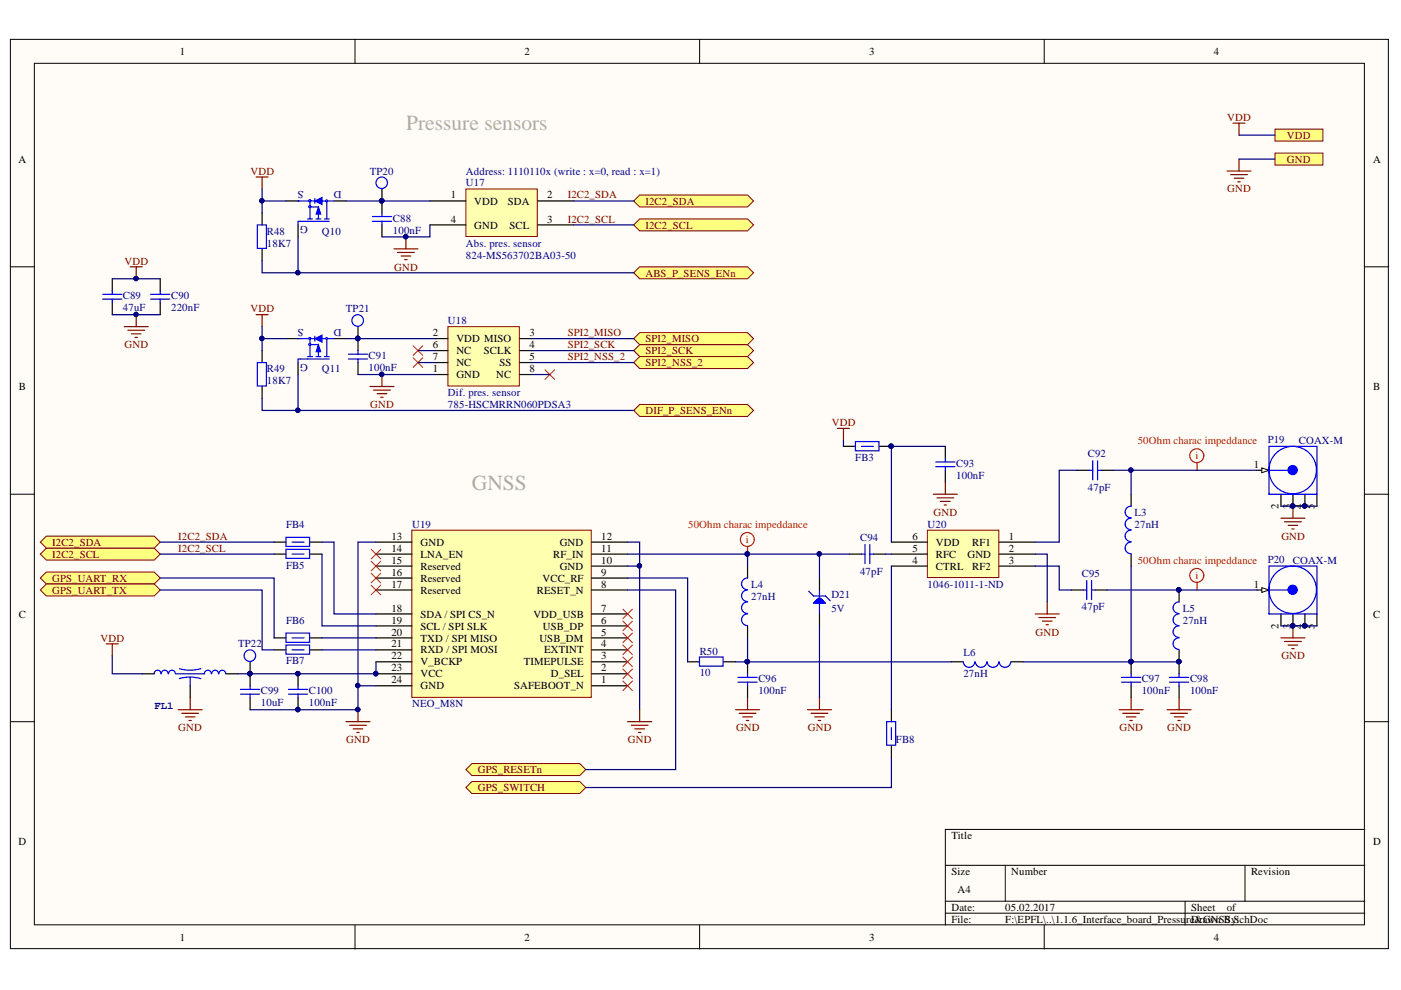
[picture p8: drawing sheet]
<svg xmlns="http://www.w3.org/2000/svg" width="297mm" height="210mm" viewBox="0 0 297 210" stroke-linecap="round" stroke-linejoin="round" font-family="sans-serif">
<defs><g id="words">
<g font-size="4.6" fill="#acb1a2">
<text x="86.1" y="27.6">Pressure sensors</text>
<text x="100.1" y="103.8">GNSS</text>
</g>
<g font-size="2.3">
<text x="38.1" y="11.7">1</text>
<text x="111.2" y="11.7">2</text>
<text x="184.3" y="11.7">3</text>
<text x="257.4" y="11.7">4</text>
<text x="3.9" y="34.5">A</text>
<text x="291.1" y="34.5">A</text>
<text x="95.6" y="42.1">1</text>
<text x="95.6" y="47.2">4</text>
<text x="100.6" y="43.4">VDD</text>
<text x="107.7" y="43.4">SDA</text>
<text x="116" y="42.1">2</text>
<text x="116" y="47.2">3</text>
<text x="100.6" y="48.5">GND</text>
<text x="108" y="48.5">SCL</text>
<text x="91.8" y="71.3">2</text>
<text x="112.2" y="71.3">3</text>
<text x="91.8" y="73.8">6</text>
<text x="91.8" y="76.4">7</text>
<text x="96.8" y="72.6">VDD MISO</text>
<text x="96.8" y="75.1">NC</text>
<text x="96.8" y="77.6">NC</text>
<text x="102.6" y="75.1">SCLK</text>
<text x="105.9" y="77.6">SS</text>
<text x="112.2" y="73.8">4</text>
<text x="112.2" y="76.4">5</text>
<text x="4" y="82.7">B</text>
<text x="91.8" y="78.9">1</text>
<text x="96.8" y="80.2">GND</text>
<text x="105.2" y="80.2">NC</text>
<text x="112.2" y="78.9">8</text>
<text x="291.1" y="82.7">B</text>
<text x="265.8" y="99.2">1</text>
<text x="271.1" y="108" transform="rotate(-90 271.1 108)">2</text>
<text x="273.6" y="108" transform="rotate(-90 273.6 108)">3</text>
<text x="276.2" y="108" transform="rotate(-90 276.2 108)">4</text>
<text x="278.7" y="108" transform="rotate(-90 278.7 108)">5</text>
<text x="83" y="114.5">13</text>
<text x="83" y="117">14</text>
<text x="83" y="119.5">15</text>
<text x="89.1" y="115.7">GND</text>
<text x="89.1" y="118.3">LNA_EN</text>
<text x="117.3" y="118.3">RF_IN</text>
<text x="118.7" y="115.7">GND</text>
<text x="127.5" y="119.5">10</text>
<text x="127.5" y="117">11</text>
<text x="127.5" y="114.5">12</text>
<text x="193.4" y="119.5">4</text>
<text x="193.4" y="117">5</text>
<text x="193.4" y="114.5">6</text>
<text x="198.4" y="118.3">RFC</text>
<text x="198.4" y="115.7">VDD</text>
<text x="205.1" y="118.3">GND</text>
<text x="206.1" y="115.7">RF1</text>
<text x="213.9" y="114.5">1</text>
<text x="213.9" y="117">2</text>
<text x="213.9" y="119.5">3</text>
<text x="83" y="122.1">16</text>
<text x="83" y="124.6">17</text>
<text x="89.1" y="120.8">Reserved</text>
<text x="89.1" y="123.3">Reserved</text>
<text x="89.1" y="125.9">Reserved</text>
<text x="113.8" y="125.9">RESET_N</text>
<text x="115" y="123.3">VCC_RF</text>
<text x="118.7" y="120.8">GND</text>
<text x="127.5" y="124.6">8</text>
<text x="127.5" y="122.1">9</text>
<text x="198.4" y="120.8">CTRL</text>
<text x="206.1" y="120.8">RF2</text>
<text x="265.8" y="124.6">1</text>
<text x="4" y="130.9">C</text>
<text x="83" y="129.7">18</text>
<text x="89.1" y="130.9">SDA / SPI CS_N</text>
<text x="113.1" y="130.9">VDD_USB</text>
<text x="127.5" y="129.7">7</text>
<text x="291.1" y="130.9">C</text>
<text x="83" y="132.2">19</text>
<text x="83" y="134.7">20</text>
<text x="83" y="137.3">21</text>
<text x="89.1" y="133.5">SCL / SPI SLK</text>
<text x="89.1" y="136">TXD / SPI MISO</text>
<text x="114.4" y="136">USB_DM</text>
<text x="115.1" y="133.5">USB_DP</text>
<text x="127.5" y="137.3">4</text>
<text x="127.5" y="134.7">5</text>
<text x="127.5" y="132.2">6</text>
<text x="271.1" y="133.3" transform="rotate(-90 271.1 133.3)">2</text>
<text x="273.6" y="133.3" transform="rotate(-90 273.6 133.3)">3</text>
<text x="276.2" y="133.3" transform="rotate(-90 276.2 133.3)">4</text>
<text x="278.7" y="133.3" transform="rotate(-90 278.7 133.3)">5</text>
<text x="83" y="139.8">22</text>
<text x="83" y="142.4">23</text>
<text x="89.1" y="138.6">RXD / SPI MOSI</text>
<text x="89.1" y="141.1">V_BCKP</text>
<text x="89.1" y="143.6">VCC</text>
<text x="111.1" y="141.1">TIMEPULSE</text>
<text x="115.4" y="138.6">EXTINT</text>
<text x="116.8" y="143.6">D_SEL</text>
<text x="127.5" y="142.4">2</text>
<text x="127.5" y="139.8">3</text>
<text x="83" y="144.9">24</text>
<text x="89.1" y="146.2">GND</text>
<text x="109" y="146.2">SAFEBOOT_N</text>
<text x="127.5" y="144.9">1</text>
<text x="3.9" y="179.2">D</text>
<text x="201.7" y="177.9">Title</text>
<text x="291.1" y="179.2">D</text>
<text x="201.7" y="185.5">Size</text>
<text x="214.4" y="185.5">Number</text>
<text x="265.2" y="185.5">Revision</text>
<text x="203" y="189.3">A4</text>
<text x="201.7" y="193.1">Date:</text>
<text x="201.7" y="195.7">File:</text>
<text x="213.1" y="193.1">05.02.2017</text>
<text x="213.1" y="195.7">F:\EPFL\..\1.1.6_Interface_board_Pressu</text>
<text x="251.5" y="195.7">re&amp;GNSS.SchDoc</text>
<text x="252.6" y="193.1">Sheet</text>
<text x="252.6" y="195.7">Drawn By:</text>
<text x="260.1" y="193.1">of</text>
<text x="38.1" y="199.5">1</text>
<text x="111.2" y="199.5">2</text>
<text x="184.3" y="199.5">3</text>
<text x="257.4" y="199.5">4</text>
</g>
<g font-size="2.3" fill="#800000">
<text x="260.2" y="25.6">VDD</text>
<text x="272.9" y="29.4">VDD</text>
<text x="272.9" y="34.5">GND</text>
<text x="53.1" y="37">VDD</text>
<text x="260.2" y="40.8">GND</text>
<text x="120.4" y="47.2">I2C2_SCL</text>
<text x="120.4" y="42.1">I2C2_SDA</text>
<text x="136.9" y="43.4">I2C2_SDA</text>
<text x="136.9" y="48.5">I2C2_SCL</text>
<text x="26.4" y="56.1">VDD</text>
<text x="83.6" y="57.4">GND</text>
<text x="136.9" y="58.6">ABS_P_SENS_ENn</text>
<text x="53.1" y="66.2">VDD</text>
<text x="120.4" y="71.3">SPI2_MISO</text>
<text x="26.4" y="73.8">GND</text>
<text x="120.4" y="76.4">SPI2_NSS_2</text>
<text x="120.4" y="73.8">SPI2_SCK</text>
<text x="136.9" y="75.1">SPI2_SCK</text>
<text x="136.9" y="72.6">SPI2_MISO</text>
<text x="136.9" y="77.6">SPI2_NSS_2</text>
<text x="78.5" y="86.5">GND</text>
<text x="136.9" y="87.8">DIF_P_SENS_ENn</text>
<text x="176.4" y="90.3">VDD</text>
<text x="197.9" y="109.4">GND</text>
<text x="11.1" y="118.3">I2C2_SCL</text>
<text x="11.1" y="115.7">I2C2_SDA</text>
<text x="37.8" y="117">I2C2_SCL</text>
<text x="37.8" y="114.5">I2C2_SDA</text>
<text x="271.7" y="114.5">GND</text>
<text x="11.1" y="123.3">GPS_UART_RX</text>
<text x="11.1" y="125.9">GPS_UART_TX</text>
<text x="21.3" y="136">VDD</text>
<text x="219.6" y="134.7">GND</text>
<text x="271.7" y="139.8">GND</text>
<text x="37.8" y="155">GND</text>
<text x="156.1" y="155">GND</text>
<text x="171.3" y="155">GND</text>
<text x="237.3" y="155">GND</text>
<text x="247.5" y="155">GND</text>
<text x="73.4" y="157.6">GND</text>
<text x="133.1" y="157.6">GND</text>
<text x="101.3" y="167.8">GPS_SWITCH</text>
<text x="101.3" y="164">GPS_RESETn</text>
</g>
<g font-size="2.3" fill="#000080">
<text x="64.4" y="40.6" transform="rotate(-180 64.4 40.6)">S</text>
<text x="72.4" y="40.6" transform="rotate(-180 72.4 40.6)">D</text>
<text x="78.4" y="37">TP20</text>
<text x="98.8" y="39.5">U17</text>
<text x="98.8" y="37">Address: 1110110x (write : x=0, read : x=1)</text>
<text x="65.3" y="47.9" transform="rotate(-180 65.3 47.9)">G</text>
<text x="83.3" y="47">C88</text>
<text x="56.6" y="49.8">R48</text>
<text x="56.6" y="52.3">18K7</text>
<text x="68.3" y="49.8">Q10</text>
<text x="83.3" y="49.5">100nF</text>
<text x="98.8" y="52.3">Abs. pres. sensor</text>
<text x="98.8" y="54.8">824-MS563702BA03-50</text>
<text x="26.1" y="63.4">C89</text>
<text x="26.1" y="66">47uF</text>
<text x="36.3" y="63.4">C90</text>
<text x="36.3" y="66">220nF</text>
<text x="64.4" y="69.8" transform="rotate(-180 64.4 69.8)">S</text>
<text x="72.4" y="69.8" transform="rotate(-180 72.4 69.8)">D</text>
<text x="73.3" y="66.2">TP21</text>
<text x="95" y="68.8">U18</text>
<text x="65.3" y="77.1" transform="rotate(-180 65.3 77.1)">G</text>
<text x="78.2" y="76.1">C91</text>
<text x="56.6" y="78.9">R49</text>
<text x="56.6" y="81.4">18K7</text>
<text x="68.3" y="78.9">Q11</text>
<text x="78.2" y="78.7">100nF</text>
<text x="95" y="84">Dif. pres. sensor</text>
<text x="95" y="86.5">785-HSCMRRN060PDSA3</text>
<text x="268.8" y="93.9">P19</text>
<text x="275.4" y="94.1">COAX-M</text>
<text x="181.3" y="97.7">FB3</text>
<text x="202.7" y="98.9">C93</text>
<text x="202.7" y="101.5">100nF</text>
<text x="230.7" y="96.9">C92</text>
<text x="230.7" y="104.1">47pF</text>
<text x="60.6" y="111.9">FB4</text>
<text x="87.4" y="111.9">U19</text>
<text x="196.7" y="111.9">U20</text>
<text x="240.5" y="109.4">L3</text>
<text x="240.5" y="111.9">27nH</text>
<text x="182.4" y="114.7">C94</text>
<text x="268.8" y="119.3">P20</text>
<text x="274.1" y="119.5">COAX-M</text>
<text x="60.6" y="120.6">FB5</text>
<text x="159.3" y="124.6">L4</text>
<text x="182.4" y="121.8">47pF</text>
<text x="196.7" y="124.6">1046-1011-1-ND</text>
<text x="229.4" y="122.3">C95</text>
<text x="159.3" y="127.1">27nH</text>
<text x="176.3" y="126.9">D21</text>
<text x="176.3" y="129.7">5V</text>
<text x="229.4" y="129.4">47pF</text>
<text x="250.8" y="129.7">L5</text>
<text x="50.5" y="137.3">TP22</text>
<text x="60.6" y="132.2">FB6</text>
<text x="250.8" y="132.2">27nH</text>
<text x="60.6" y="140.8">FB7</text>
<text x="148.4" y="138.8">R50</text>
<text x="148.4" y="143.4">10</text>
<text x="204.3" y="139.1">L6</text>
<text x="204.3" y="143.6">27nH</text>
<text x="55.3" y="147.2">C99</text>
<text x="55.3" y="149.7">10uF</text>
<text x="65.5" y="147.2">C100</text>
<text x="65.5" y="149.7">100nF</text>
<text x="87.4" y="150">NEO_M8N</text>
<text x="160.8" y="144.6">C96</text>
<text x="160.8" y="147.2">100nF</text>
<text x="242.1" y="144.6">C97</text>
<text x="242.1" y="147.2">100nF</text>
<text x="252.3" y="144.6">C98</text>
<text x="252.3" y="147.2">100nF</text>
<text x="32.7" y="150.3">FL1</text>
<text x="190" y="157.6">FB8</text>
</g>
<g font-size="2.3" fill="#f00">
<text x="241.2" y="94.1">50Ohm charac impeddance</text>
<text x="253.5" y="97.4">i</text>
<text x="145.9" y="111.9">50Ohm charac impeddance</text>
<text x="158.2" y="115.2">i</text>
<text x="241.2" y="119.5">50Ohm charac impeddance</text>
<text x="253.5" y="122.8">i</text>
</g>
</g></defs>
<g fill="#fffcf8" stroke="#000" stroke-width=".21">
<path d="M2.2 8.3h292.2v192.8h-292.2z"/>
<path d="M7.3 13.4h282v182.7h-282z"/>
</g>
<g fill="none" stroke="#000" stroke-width=".21">
<path d="M75.3 8.3v5.1M148.3 8.3v5.1M221.4 8.3v5.1M2.2 56.6h5.1M289.4 56.6h5.1M2.2 104.8h5.1M289.4 104.8h5.1M2.2 153h5.1M289.4 153h5.1M289.4 175.9h-89v20.3M75.3 196.2v5M148.3 196.2v5"/>
<path d="M200.4 183.5h89M200.4 191.1h89M200.4 193.6h89M213.1 183.5v7.6M221.4 196.2v5M251.3 191.1v5.1M264 183.5v7.6"/>
</g>
<path d="M98.8 40.1h15.1v10h-15.1z" fill="#ffffb0" stroke="#800000" stroke-width=".21"/>
<path d="M91.1 42.6h7.7M91.1 47.7h7.7M114 42.6h7.6M114 47.7h7.6" fill="none" stroke="#000" stroke-width=".25"/>
<path d="M83.5 52.8h5.1M84.3 53.5h3.5M85 54.3h2.1M85.8 55h.5M86.1 50.2v2.6" fill="none" stroke="#800000" stroke-width=".25"/>
<circle cx="86" cy="50.2" r=".46" fill="#000080" stroke="#000080" stroke-width=".21"/>
<g fill="#ffff80" stroke="#800000" stroke-width=".21">
<path d="M134.4 47.7l1.2-1.3h22.9l1.3 1.3-1.3 1.3h-22.9z" fill-rule="evenodd"/>
<path d="M134.4 42.6l1.2-1.3h22.9l1.3 1.3-1.3 1.3h-22.9z" fill-rule="evenodd"/>
</g>
<path d="M81 42.6v2.5M81 47.7v2.5" fill="none" stroke="#000" stroke-width=".25"/>
<circle cx="80.9" cy="42.6" r=".47" fill="#000080" stroke="#000080" stroke-width=".21"/>
<path d="M78.9 45.9h4.1M78.9 46.9h4.1M81 45.1v.8M81 46.9v.8" fill="none" stroke="#00f" stroke-width=".25"/>
<path d="M87.3 112.4h38.1v35.5h-38.1z" fill="#ffffb0" stroke="#800000" stroke-width=".21"/>
<g fill="none" stroke="#000" stroke-width=".25">
<path d="M58.1 117.5h2.6M58.1 114.9h2.6M65.7 117.5h2.6M65.7 114.9h2.6M79.7 117.5h7.6M79.7 114.9h7.6M125.5 117.5h7.6M125.5 114.9h7.6M58.1 137.8h2.6M58.1 135.2h2.6M65.7 137.8h2.6M65.7 135.2h2.6"/>
<path d="M79.7 137.8h7.6M79.7 135.2h7.6M79.7 132.7h7.6M79.7 130.2h7.6M79.7 125.1h7.6M79.7 122.6h7.6M79.7 120h7.6M125.5 137.8h7.6M125.5 135.2h7.6M125.5 132.7h7.6M125.5 130.2h7.6M125.5 125.1h7.6"/>
<path d="M125.5 122.6h7.6M125.5 120h7.6M30.2 142.9h2.5M40.3 145.4v2.5M47.9 142.9h2.6M53 142.9v2.5M53 147.9v2.6M63.2 142.9v2.5M63.2 147.9v2.6M79.7 145.4h7.6M79.7 142.9h7.6M79.7 140.3h7.6"/>
<path d="M125.5 145.4h7.6M125.5 142.9h7.6M125.5 140.3h7.6"/>
</g>
<g fill="#000080" stroke="#000080" stroke-width=".21">
<circle cx="79.7" cy="142.8" r=".46"/>
<circle cx="75.8" cy="150.4" r=".46"/>
<circle cx="53" cy="142.8" r=".46"/>
<circle cx="63.1" cy="150.4" r=".46"/>
<circle cx="63.1" cy="142.8" r=".46"/>
</g>
<g fill="none" stroke="#800000" stroke-width=".25">
<path d="M22.5 136.5h2.6M23.8 136.5v2.6M37.8 150.5h5.1M38.5 151.2h3.6M39.3 152h2M40.1 152.8h.5M40.3 147.9v2.6M73.4 153h5M74.1 153.8h3.6M74.9 154.5h2M75.6 155.3h.6M75.9 150.5v2.5"/>
<path d="M133.1 153h5.1M133.8 153.8h3.6M134.6 154.5h2M135.4 155.3h.5M135.6 150.5v2.5"/>
</g>
<g fill="none" stroke="#f00" stroke-width=".21">
<path d="M78.7 119l2 2M78.7 116.5l2 2M80.7 119l-2 2M80.7 116.5l-2 2M78.7 124.1l2 2M78.7 121.5l2 2.1M80.7 124.1l-2 2M80.7 121.5l-2 2.1M132.1 139.3l2 2M132.1 136.8l2 2M132.1 134.2l2 2.1M132.1 131.7l2 2"/>
<path d="M132.1 129.2l2 2M134.1 139.3l-2 2M134.1 136.8l-2 2M134.1 134.2l-2 2.1M134.1 131.7l-2 2M134.1 129.2l-2 2M132.1 144.4l2 2M132.1 141.8l2 2.1M134.1 144.4l-2 2M134.1 141.8l-2 2.1"/>
</g>
<g fill="none" stroke="#00f" stroke-width=".25">
<path d="M60.6 116.5h5v1.9h-5zM60.6 113.9h5v2h-5zM61.9 117.5h2.6M61.9 114.9h2.6M60.6 136.8h5v1.9h-5zM60.6 134.2h5v2h-5zM61.9 137.8h2.6M61.9 135.2h2.6M34.1 142.9a.71 .71 0 0 0-.7-.8 .71 .71 0 0 0-.7 .8M35.6 142.9a.72 .72 0 0 0-.7-.8 .72 .72 0 0 0-.7 .8M37.2 142.9a.71 .71 0 0 0-.7-.8 .71 .71 0 0 0-.8 .8M38 143.9l2-.3h1.3l1.3 .3"/>
<path d="M40.3 143.6v1.8M42.6 141.8l-2 .3-1.3-.1-1.2-.2M44.8 142.9a.72 .72 0 0 0-.7-.8 .72 .72 0 0 0-.8 .8h-6M46.3 142.9a.71 .71 0 0 0-.7-.8 .71 .71 0 0 0-.7 .8M47.8 142.9a.71 .71 0 0 0-.7-.8 .71 .71 0 0 0-.7 .8M51 146.2h4.1M51 147.2h4.1M53 145.4v.8M53 147.2v.7M61.2 146.2h4M61.2 147.2h4M63.2 145.4v.8"/>
<path d="M63.2 147.2v.7"/>
</g>
<g fill="#ffff80" stroke="#800000" stroke-width=".21">
<path d="M8.6 117.5l1.2-1.3h22.9l1.3 1.3-1.3 1.3h-22.9z" fill-rule="evenodd"/>
<path d="M8.6 114.9l1.2-1.2h22.9l1.3 1.2-1.3 1.3h-22.9z" fill-rule="evenodd"/>
<path d="M8.6 122.6l1.2-1.3h22.9l1.3 1.3-1.3 1.2h-22.9z" fill-rule="evenodd"/>
<path d="M8.6 125.1l1.2-1.3h22.9l1.3 1.3-1.3 1.3h-22.9z" fill-rule="evenodd"/>
</g>
<g fill="none" stroke="#00f" stroke-width=".25">
<path d="M158.5 130.2a1.23 1.23 0 0 0-1.3 1.2 1.23 1.23 0 0 0 1.3 1.2M158.5 127.6a1.22 1.22 0 0 0-1.3 1.2 1.22 1.22 0 0 0 1.3 1.3M158.5 125.1a1.22 1.22 0 0 0-1.3 1.2 1.22 1.22 0 0 0 1.3 1.2M158.5 122.6a1.23 1.23 0 0 0-1.3 1.2 1.23 1.23 0 0 0 1.3 1.2M171.5 125.3l1 1.1h2.5l1 1M172.7 127.6h2.1M173 127.9v-.5h1.5v.5M173.2 127.9v-.8h1.1v.8M173.5 126.9l-1 1h2.5l-1-1M173.5 126.9h.5M173.5 126.9v1M173.7 125.1v5.1"/>
<path d="M174 126.9v1"/>
</g>
<path d="M158.5 120v2.6M158.5 132.7v2.5M173.7 122.6v2.5M173.7 130.2v2.5" fill="none" stroke="#000" stroke-width=".25"/>
<path d="M156 150.5h5M156.7 151.2h3.6M157.5 152h2M158.2 152.8h.6M158.5 147.9v2.6M171.2 150.5h5.1M172 151.2h3.5M172.7 152h2.1M173.5 152.8h.5M173.7 147.9v2.6" fill="none" stroke="#800000" stroke-width=".25"/>
<path d="M196.6 112.4h15.2v10.1h-15.2z" fill="#ffffb0" stroke="#800000" stroke-width=".21"/>
<g fill="none" stroke="#000" stroke-width=".25">
<path d="M228.4 99.7h2.5M233.5 99.7h2.5M266.5 99.7h2.5M180.1 117.5h2.5M185.2 117.5h2.5M189 114.9h7.6M189 117.5h7.6M211.9 114.9h7.6M211.9 117.5h7.6M279.2 104.8v2.5M189 120h7.6M211.9 120h7.6"/>
<path d="M227.1 125.1h2.6M232.2 125.1h2.5M250 125.1v2.5M250 137.8v5.1M145.8 140.3h2.5M153.4 140.3h2.6M201.7 140.3h2.5M214.4 140.3h2.5M239.8 140.3v2.6M239.8 145.4v2.5M250 145.4v2.5"/>
</g>
<g fill="none" stroke="#800000" stroke-width=".25">
<path d="M177.6 90.8h2.5M178.8 90.8v2.6M219.5 130.2h5.1M220.3 130.9h3.5M221 131.7h2M221.8 132.5h.5M222 127.6v2.6M237.3 150.5h5.1M238 151.2h3.6M238.8 152h2M239.6 152.8h.5M239.8 147.9v2.6"/>
<path d="M247.4 150.5h5.1M248.2 151.2h3.6M249 152h2M249.7 152.8h.5M250 147.9v2.6"/>
</g>
<g fill="none" stroke="#00f" stroke-width=".25">
<path d="M230.9 99.7h.8M231.7 97.7v4M232.7 97.7v4M232.7 99.7h.8M182.6 117.5h.8M183.4 115.5v4M184.4 115.5v4M184.4 117.5h.8M148.3 139.3h5v1.9h-5zM229.7 125.1h.7M230.4 123.1v4M231.4 123.1v4"/>
<path d="M231.4 125.1h.8M250 135.2a1.22 1.22 0 0 0-1.3 1.3 1.22 1.22 0 0 0 1.3 1.2M250 132.7a1.22 1.22 0 0 0-1.3 1.2 1.22 1.22 0 0 0 1.3 1.2M250 130.2a1.23 1.23 0 0 0-1.3 1.2 1.23 1.23 0 0 0 1.3 1.2M250 127.6a1.22 1.22 0 0 0-1.3 1.2 1.22 1.22 0 0 0 1.3 1.3M206.7 140.3a1.22 1.22 0 0 1-1.2 1.2 1.22 1.22 0 0 1-1.3-1.2M209.2 140.3a1.22 1.22 0 0 1-1.2 1.2 1.22 1.22 0 0 1-1.2-1.2M211.8 140.3a1.23 1.23 0 0 1-1.3 1.2 1.23 1.23 0 0 1-1.2-1.2M214.3 140.3a1.23 1.23 0 0 1-1.2 1.2 1.23 1.23 0 0 1-1.3-1.2M237.8 143.6h4.1M237.8 144.6h4.1M239.8 142.9v.7"/>
<path d="M239.8 144.6v.8M248 143.6h4M248 144.6h4M250 142.9v.7M250 144.6v.8"/>
<circle cx="274.1" cy="99.7" r="5"/>
</g>
<g fill="#000080" stroke="#000080" stroke-width=".21">
<circle cx="249.9" cy="140.3" r=".46"/>
<circle cx="249.9" cy="125.1" r=".47"/>
<circle cx="239.8" cy="140.3" r=".46"/>
</g>
<circle cx="274.1" cy="99.7" r=".97" fill="#00f" stroke="#00f" stroke-width=".25"/>
<path d="M267.5 99.2l1.5 .5-1.5 .5z" fill="#fffcf8"/>
<path d="M267.5 99.2l1.5 .5-1.5 .5z" fill="none" stroke="#000" stroke-width=".21"/>
<path d="M271.6 104.8v2.5M274.1 104.8v2.5M276.7 104.8v2.5M266.5 125.1h2.5M279.2 130.2v2.5" fill="none" stroke="#000" stroke-width=".25"/>
<g fill="#000080" stroke="#000080" stroke-width=".21">
<circle cx="274.1" cy="107.3" r=".46"/>
<circle cx="276.6" cy="107.3" r=".46"/>
</g>
<g fill="none" stroke="#00f" stroke-width=".25">
<path d="M269 94.6h10.2v10.2h-10.2zM269 99.7h4.1"/>
<circle cx="274.1" cy="125" r="5"/>
</g>
<circle cx="274.1" cy="125" r=".97" fill="#00f" stroke="#00f" stroke-width=".25"/>
<path d="M267.5 124.6l1.5 .5-1.5 .5z" fill="#fffcf8"/>
<path d="M267.5 124.6l1.5 .5-1.5 .5z" fill="none" stroke="#000" stroke-width=".21"/>
<path d="M239.8 104.8v2.5M239.8 117.5v2.5M271.6 130.2v2.5M274.1 130.2v2.5M276.7 130.2v2.5" fill="none" stroke="#000" stroke-width=".25"/>
<g fill="#000080" stroke="#000080" stroke-width=".21">
<circle cx="274.1" cy="132.7" r=".46"/>
<circle cx="276.6" cy="132.7" r=".47"/>
<circle cx="274.1" cy="107.3" r=".46"/>
<circle cx="158.4" cy="117.4" r=".47"/>
</g>
<path d="M239.8 114.9a1.23 1.23 0 0 0-1.2 1.3 1.23 1.23 0 0 0 1.2 1.2M239.8 112.4a1.22 1.22 0 0 0-1.2 1.2 1.22 1.22 0 0 0 1.2 1.2M239.8 109.9a1.22 1.22 0 0 0-1.2 1.2 1.22 1.22 0 0 0 1.2 1.2M239.8 107.3a1.23 1.23 0 0 0-1.2 1.3 1.23 1.23 0 0 0 1.2 1.2M269 120h10.2v10.2h-10.2zM269 125.1h4.1" fill="none" stroke="#00f" stroke-width=".25"/>
<path d="M271.6 109.9h5.1M272.4 110.6h3.5M273.1 111.4h2M273.9 112.2h.5M274.1 107.3v2.6M271.6 135.2h5.1M272.4 136h3.5M273.1 136.8h2M273.9 137.5h.5M274.1 132.7v2.5" fill="none" stroke="#800000" stroke-width=".25"/>
<g fill="none" stroke="#f00" stroke-width=".25">
<path d="M253.8 98.2v1.5M158.5 116v1.5M253.8 123.6v1.5"/>
<circle cx="253.7" cy="96.6" r="1.48"/>
<circle cx="158.4" cy="114.4" r="1.47"/>
<circle cx="253.7" cy="122" r="1.48"/>
</g>
<path d="M98.8 167l1.2-1.3h22.9l1.3 1.3-1.3 1.2h-22.9z" fill-rule="evenodd" fill="#ffff80" stroke="#800000" stroke-width=".21"/>
<path d="M178.8 94.6h2.6M186.5 94.6h2.5M200.4 94.6v2.6M200.4 99.7v2.6M158.5 140.3v2.6M158.5 145.4v2.5M189 150.5v2.5M189 158.1v2.5" fill="none" stroke="#000" stroke-width=".25"/>
<path d="M181.4 93.6h4.9v2h-4.9zM182.6 94.6h2.6M198.4 97.9h4.1M198.4 99h4.1M200.4 97.2v.7M200.4 99v.7M156.5 143.6h4M156.5 144.6h4M158.5 142.9v.7M158.5 144.6v.8M188 153h1.9v5h-1.9zM189 154.3v2.5" fill="none" stroke="#00f" stroke-width=".25"/>
<g fill="#000080" stroke="#000080" stroke-width=".21">
<circle cx="188.9" cy="94.6" r=".47"/>
<circle cx="158.4" cy="140.3" r=".46"/>
</g>
<path d="M197.9 104.8h5.1M198.7 105.6h3.5M199.4 106.3h2M200.2 107.1h.5M200.4 102.3v2.5" fill="none" stroke="#800000" stroke-width=".25"/>
<path d="M95 69.3h15.1v12.5h-15.1z" fill="#ffffb0" stroke="#800000" stroke-width=".21"/>
<path d="M75.9 71.8v2.5M75.9 76.9v2.5M92.4 79.4h2.6M92.4 71.8h2.6M92.4 74.3h2.6M92.4 76.9h2.6M110.2 79.4h2.6M110.2 71.8h2.6M110.2 74.3h2.6M110.2 76.9h2.6" fill="none" stroke="#000" stroke-width=".25"/>
<path d="M81 79.4v2.5M78.4 81.9h5.1M79.2 82.7h3.6M80 83.5h2M80.7 84.2h.5" fill="none" stroke="#800000" stroke-width=".25"/>
<g fill="#000080" stroke="#000080" stroke-width=".21">
<circle cx="80.9" cy="79.4" r=".47"/>
<circle cx="75.8" cy="71.8" r=".46"/>
</g>
<path d="M73.9 75.1h4M73.9 76.1h4M75.9 74.3v.8M75.9 76.1v.8" fill="none" stroke="#00f" stroke-width=".25"/>
<g fill="#ffff80" stroke="#800000" stroke-width=".21">
<path d="M134.4 74.3l1.2-1.2h22.9l1.3 1.2-1.3 1.3h-22.9z" fill-rule="evenodd"/>
<path d="M134.4 71.8l1.2-1.3h22.9l1.3 1.3-1.3 1.3h-22.9z" fill-rule="evenodd"/>
<path d="M134.4 76.9l1.2-1.3h22.9l1.3 1.3-1.3 1.2h-22.9z" fill-rule="evenodd"/>
</g>
<path d="M87.6 73.3l2 2.1M87.6 75.9l2 2M89.6 73.3l-2 2.1M89.6 75.9l-2 2M115.5 78.4l2.1 2M117.6 78.4l-2.1 2" fill="none" stroke="#f00" stroke-width=".21"/>
<path d="M53 140.3v2.6" fill="none" stroke="#000" stroke-width=".25"/>
<circle cx="53" cy="142.8" r=".46" fill="#000080" stroke="#000080" stroke-width=".21"/>
<circle cx="53" cy="139" r="1.23" fill="none" stroke="#00f" stroke-width=".25"/>
<path d="M98.8 163.2l1.2-1.3h22.9l1.3 1.3-1.3 1.2h-22.9z" fill-rule="evenodd" fill="#ffff80" stroke="#800000" stroke-width=".21"/>
<path d="M54.3 37.5h2.5M55.6 37.5v2.6" fill="none" stroke="#800000" stroke-width=".25"/>
<path d="M134.4 57.8l1.2-1.2h22.9l1.3 1.2-1.3 1.3h-22.9z" fill-rule="evenodd" fill="#ffff80" stroke="#800000" stroke-width=".21"/>
<path d="M55.6 45.1v2.6M55.6 52.8v2.5M60.7 42.6h2.5M63.2 47.7v2.5M70.8 42.6h2.6M81 40.1v2.5" fill="none" stroke="#000" stroke-width=".25"/>
<g fill="none" stroke="#00f" stroke-width=".25">
<path d="M54.6 47.7h1.9v5h-1.9zM63.2 42.6h.1M63.7 46.9h-.5v.8M65.2 46.9h4.6M65.2 46.4h1M65.7 43.9v2.5M67 46.4h1M67.5 43.9v2.5M68.8 46.4h1M69.3 42.6h1.5"/>
<circle cx="80.9" cy="38.8" r="1.22"/>
</g>
<circle cx="80.9" cy="42.6" r=".47" fill="#000080" stroke="#000080" stroke-width=".21"/>
<path d="M67.5 43.9l.5 1.5h-1z" fill="#00f"/>
<path d="M67.5 43.9l.5 1.5h-1z" fill="none" stroke="#00f" stroke-width=".21"/>
<path d="M65.7 42.6h2.6M66.8 42.1v1" fill="none" stroke="#00f" stroke-width=".25"/>
<path d="M66.8 42.6l1.5-.8v1.6z" fill="#00f"/>
<path d="M66.8 42.6l1.5-.8v1.6z" fill="none" stroke="#00f" stroke-width=".21"/>
<path d="M65.7 43.9h1.8" fill="none" stroke="#00f" stroke-width=".25"/>
<circle cx="65.7" cy="43.8" r=".2" fill="#c0c0c0" stroke="#00f" stroke-width=".21"/>
<path d="M63.7 46.9h1.5" fill="none" stroke="#00f" stroke-width=".25"/>
<circle cx="65.7" cy="42.6" r=".21" fill="#c0c0c0" stroke="#00f" stroke-width=".21"/>
<path d="M63.2 42.6h2.5v1.3M68.3 42.6h1v3.8" fill="none" stroke="#00f" stroke-width=".25"/>
<g fill="#c0c0c0" stroke="#00f" stroke-width=".21">
<circle cx="69.2" cy="42.6" r=".21"/>
<circle cx="65.7" cy="42.6" r=".21"/>
<circle cx="65.7" cy="43.8" r=".2"/>
</g>
<path d="M54.3 66.7h2.5M55.6 66.7v2.6" fill="none" stroke="#800000" stroke-width=".25"/>
<path d="M55.6 74.3v2.6M60.7 71.8h2.5M63.2 76.9v2.5M70.8 71.8h2.6M55.6 81.9v2.6" fill="none" stroke="#000" stroke-width=".25"/>
<path d="M54.6 76.9h1.9v4.9h-1.9zM63.2 71.8h.1M63.7 76.1h-.5v.8M65.2 76.1h4.6M65.2 75.6h1M65.7 73.1v2.5M67 75.6h1M67.5 73.1v2.5M68.8 75.6h1M69.3 71.8h1.5" fill="none" stroke="#00f" stroke-width=".25"/>
<path d="M67.5 73.1l.5 1.5h-1z" fill="#00f"/>
<path d="M67.5 73.1l.5 1.5h-1z" fill="none" stroke="#00f" stroke-width=".21"/>
<path d="M65.7 71.8h2.6M66.8 71.3v1" fill="none" stroke="#00f" stroke-width=".25"/>
<path d="M66.8 71.8l1.5-.8v1.6z" fill="#00f"/>
<path d="M66.8 71.8l1.5-.8v1.6z" fill="none" stroke="#00f" stroke-width=".21"/>
<path d="M65.7 73.1h1.8" fill="none" stroke="#00f" stroke-width=".25"/>
<circle cx="65.7" cy="73" r=".21" fill="#c0c0c0" stroke="#00f" stroke-width=".21"/>
<path d="M63.7 76.1h1.5" fill="none" stroke="#00f" stroke-width=".25"/>
<circle cx="65.7" cy="71.7" r=".2" fill="#c0c0c0" stroke="#00f" stroke-width=".21"/>
<path d="M63.2 71.8h2.5v1.3M68.3 71.8h1v3.8" fill="none" stroke="#00f" stroke-width=".25"/>
<g fill="#c0c0c0" stroke="#00f" stroke-width=".21">
<circle cx="69.2" cy="71.7" r=".2"/>
<circle cx="65.7" cy="71.7" r=".2"/>
<circle cx="65.7" cy="73" r=".21"/>
</g>
<path d="M134.4 87l1.2-1.2h22.9l1.3 1.2-1.3 1.3h-22.9z" fill-rule="evenodd" fill="#ffff80" stroke="#800000" stroke-width=".21"/>
<path d="M23.8 59.1v2.5M34 59.1v2.5M23.8 64.2v2.5M34 64.2v2.5M75.9 69.3v2.5" fill="none" stroke="#000" stroke-width=".25"/>
<g fill="#000080" stroke="#000080" stroke-width=".21">
<circle cx="75.8" cy="71.8" r=".46"/>
<circle cx="28.8" cy="59.1" r=".46"/>
<circle cx="28.8" cy="66.7" r=".46"/>
</g>
<g fill="none" stroke="#00f" stroke-width=".25">
<path d="M21.8 62.4h4M21.8 63.4h4M23.8 61.6v.8M23.8 63.4v.8M31.9 62.4h4.1M31.9 63.4h4.1M34 61.6v.8M34 63.4v.8"/>
<circle cx="75.8" cy="68" r="1.23"/>
</g>
<g fill="none" stroke="#800000" stroke-width=".25">
<path d="M260.2 36.3h5M260.9 37h3.6M261.4 26.1h2.6M261.7 37.8h2M262.4 38.5h.5M262.7 26.1v2.6M262.7 33.7v2.6M27.6 56.6h2.6M28.9 56.6v2.5M26.3 69.3h5.1M27.1 70h3.6M27.9 70.8h2"/>
<path d="M28.6 71.5h.5M28.9 66.7v2.6"/>
</g>
<g fill="#ffff80" stroke="#800000" stroke-width=".21">
<path d="M270.3 27.4h10.2v2.5h-10.2z" fill-rule="evenodd"/>
<path d="M270.3 32.5h10.2v2.5h-10.2z" fill-rule="evenodd"/>
</g>
<g fill="none" stroke="#000080" stroke-width=".25">
<path d="M262.7 28.7h7.6M262.7 33.7h7.6M23.8 59.1h10.2M55.6 55.3v2.5h7.6M55.6 40.1v5M55.6 42.6h5.1M63.2 50.2v7.6h71.2M73.4 42.6h17.7M91.1 47.7v2.5h-10.1M121.6 47.7h12.8M121.6 42.6h12.8M23.8 66.7h10.2"/>
<path d="M55.6 69.3v5M55.6 71.8h5.1M63.2 79.4v7.6M73.4 71.8h19M75.9 79.4h16.5M88.6 76.9h3.8M88.6 74.3h3.8M112.8 76.9h21.6M112.8 74.3h21.6M112.8 71.8h21.6M112.8 79.4h3.8M55.6 84.5v2.5h78.8"/>
<path d="M178.8 93.4v1.2M200.4 94.6h-11.4v20.3M228.4 99.7h-3.8v15.2h-5.1M236 99.7h30.5M239.8 99.7v5.1M34 114.9h24.1M34 117.5h24.1M68.3 114.9h2.5v15.3h8.9M68.3 117.5v15.2h11.4M79.7 114.9h-3.8v30.5M133.1 117.5h40.6v5.1M133.1 114.9h2.5v35.6"/>
<path d="M158.5 117.5v2.5M173.7 117.5h6.4M187.7 117.5h1.3M219.5 117.5h2.5v10.1M271.6 107.3h7.6M23.8 139.1v3.8h6.4M34 125.1h21.6v12.7h2.5M34 122.6h24.1v12.6M68.3 137.8h11.4M68.3 135.2h11.4M133.1 122.6h12.7v17.7M133.1 125.1h10.1v38.1h-19"/>
<path d="M133.1 120h2.5M158.5 135.2v5.1M173.7 132.7v15.2M189 120v30.5M219.5 120h5.1v5.1h2.5M234.7 125.1h31.8M239.8 120v20.3M271.6 132.7h7.6M79.7 140.3v2.6h-29.2M79.7 145.4h-3.8v5.1h-22.9M156 140.3h45.7M216.9 140.3h33.1"/>
<path d="M189 160.6v6.4h-64.8"/>
</g>
<g fill="#000080" stroke="#000080" stroke-width=".21">
<circle cx="86" cy="50.2" r=".46"/>
<circle cx="75.8" cy="145.3" r=".46"/>
<circle cx="135.6" cy="120" r=".46"/>
<circle cx="79.7" cy="142.8" r=".46"/>
<circle cx="63.1" cy="142.8" r=".46"/>
<circle cx="53" cy="142.8" r=".46"/>
<circle cx="75.8" cy="150.4" r=".46"/>
<circle cx="63.1" cy="150.4" r=".46"/>
<circle cx="158.4" cy="117.4" r=".47"/>
<circle cx="173.7" cy="117.4" r=".46"/>
<circle cx="239.8" cy="140.3" r=".46"/>
<circle cx="249.9" cy="140.3" r=".46"/>
<circle cx="158.4" cy="140.3" r=".46"/>
<circle cx="239.8" cy="99.7" r=".46"/>
<circle cx="249.9" cy="125.1" r=".47"/>
<circle cx="274.1" cy="107.3" r=".46"/>
<circle cx="276.6" cy="107.3" r=".46"/>
<circle cx="274.1" cy="132.7" r=".46"/>
<circle cx="276.6" cy="132.7" r=".47"/>
<circle cx="188.9" cy="94.6" r=".47"/>
<circle cx="80.9" cy="42.6" r=".47"/>
<circle cx="63.1" cy="57.8" r=".46"/>
<circle cx="55.5" cy="42.6" r=".46"/>
<circle cx="80.9" cy="79.4" r=".47"/>
<circle cx="55.5" cy="71.8" r=".46"/>
<circle cx="75.8" cy="71.8" r=".46"/>
<circle cx="63.1" cy="87" r=".46"/>
<circle cx="28.8" cy="59.1" r=".46"/>
<circle cx="28.8" cy="66.7" r=".46"/>
</g>
<use href="#words"/>
</svg>
